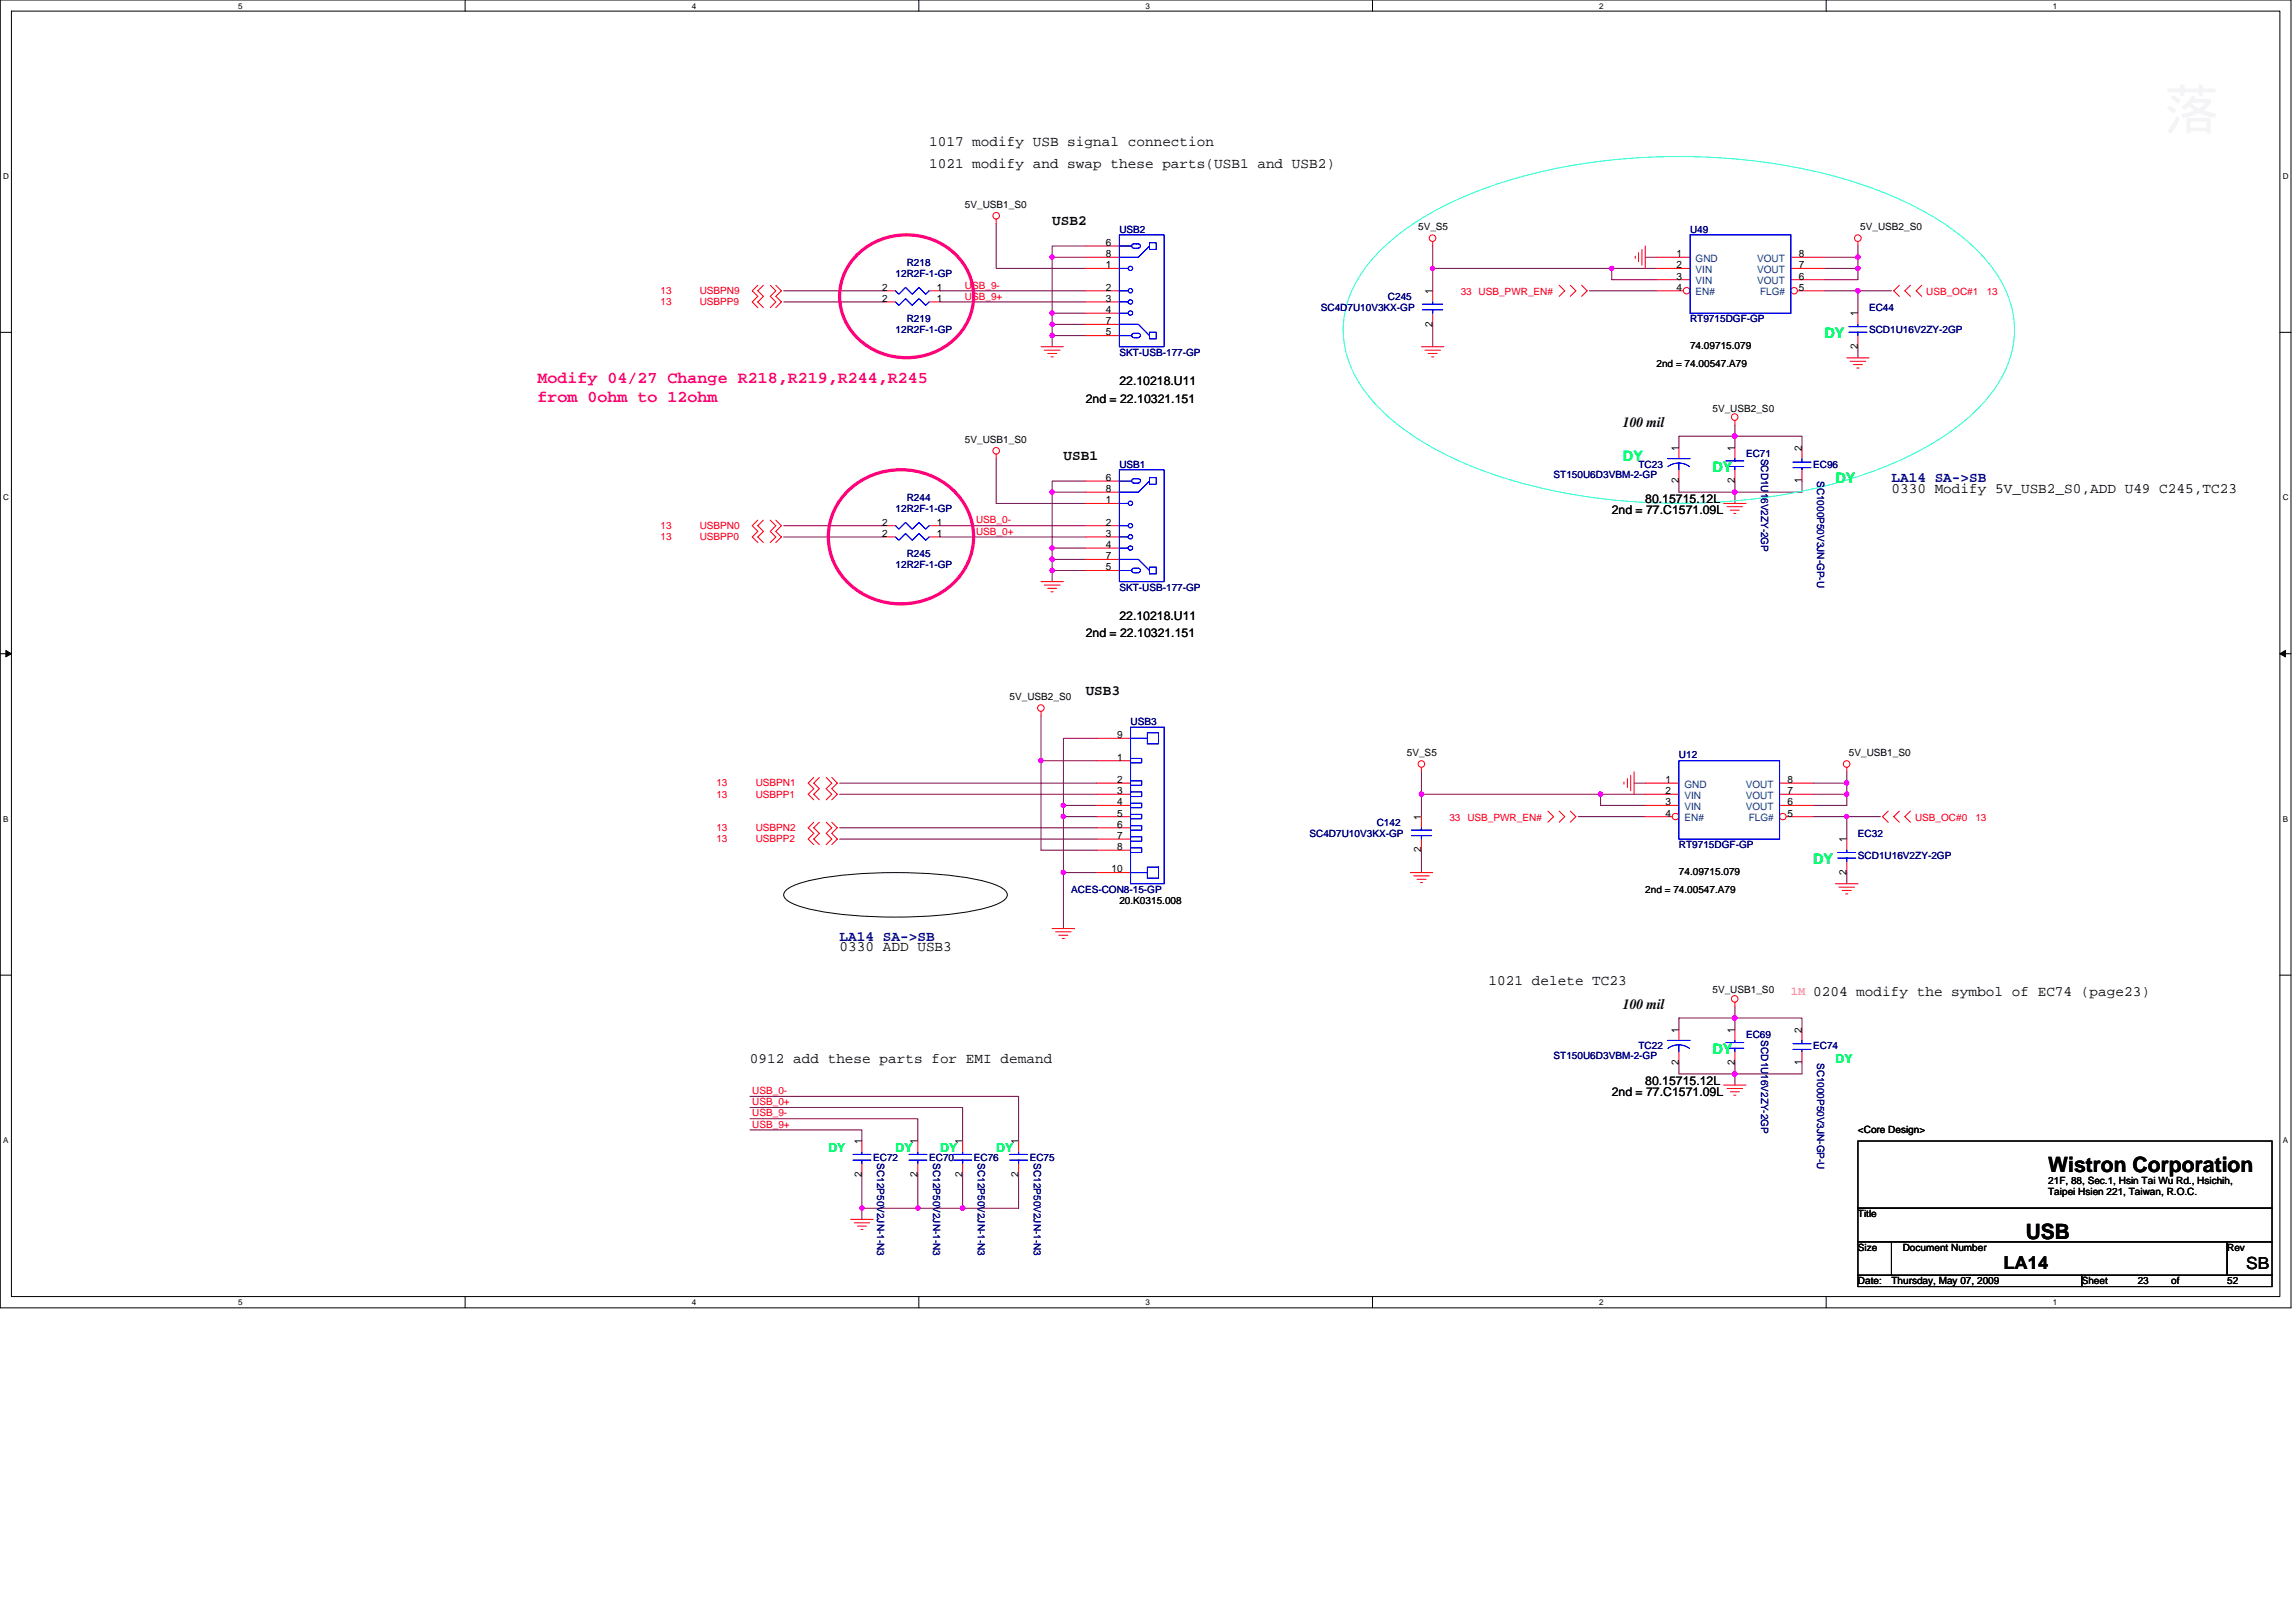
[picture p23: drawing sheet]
<svg xmlns="http://www.w3.org/2000/svg" width="297mm" height="210mm" viewBox="0 0 297 210" stroke-linecap="round" stroke-linejoin="round" font-family="sans-serif">
<defs><g id="words">
<g font-size="2.7">
<text x="265" y="151.7">Wistron Corporation</text>
<text x="262.1" y="160.3">USB</text>
</g>
<text font-size="2.3" x="259.2" y="164.3">LA14</text>
<g font-size="2.2" fill="#ff0080">
<text x="69.5" y="49.6">Modify 04/27 Change R218,R219,R244,R245</text>
<text x="69.5" y="52">from 0ohm to 12ohm</text>
</g>
<text font-size="2.2" x="290.6" y="164.2">SB</text>
<g font-size="1.9">
<text x="120.2" y="18.9">1017 modify USB signal connection</text>
<text x="120.2" y="21.8">1021 modify and swap these parts(USB1 and USB2)</text>
<text x="136.1" y="29.1">USB2</text>
<text x="137.6" y="59.5">USB1</text>
<text x="210" y="55.2">100 mil</text>
<text x="244.7" y="63.8">0330 Modify 5V_USB2_S0,ADD U49 C245,TC23</text>
<text x="140.5" y="89.9">USB3</text>
<text x="108.6" y="123.1">0330 ADD USB3</text>
<text x="192.6" y="127.4">1021 delete TC23</text>
<text x="210" y="130.5">100 mil</text>
<text x="234.6" y="128.9">0204 modify the symbol of EC74 (page23)</text>
<text x="97" y="137.6">0912 add these parts for EMI demand</text>
</g>
<g font-size="1.9" fill="#0f0">
<text x="236" y="43.7">DY</text>
<text x="221.5" y="61.1">DY</text>
<text x="237.5" y="62.5">DY</text>
<text x="234.6" y="111.8">DY</text>
<text x="221.5" y="136.4">DY</text>
</g>
<text font-size="1.9" fill="#00ff40" x="210" y="59.6">DY</text>
<g font-size="1.9" fill="#000080">
<text x="244.7" y="62.4">LA14 SA-&gt;SB</text>
<text x="108.6" y="121.8">LA14 SA-&gt;SB</text>
</g>
<g font-size="1.6">
<text x="140.5" y="52.1">2nd = 22.10321.151</text>
<text x="144.8" y="49.8">22.10218.U11</text>
<text x="212.8" y="65.1">80.15715.12L</text>
<text x="208.5" y="66.6">2nd = 77.C1571.09L</text>
<text x="140.5" y="82.5">2nd = 22.10321.151</text>
<text x="144.8" y="80.2">22.10218.U11</text>
<text x="208.5" y="141.8">2nd = 77.C1571.09L</text>
<text x="212.8" y="140.4">80.15715.12L</text>
</g>
<text font-size="1.6" fill="#ff80c0" x="231.7" y="128.7">1M</text>
<g font-size="1.6" fill="#0f0">
<text x="237.5" y="137.6">DY</text>
<text x="107.2" y="149.1">DY</text>
<text x="115.9" y="149.1">DY</text>
<text x="121.6" y="149.1">DY</text>
<text x="128.9" y="149.1">DY</text>
</g>
<g font-size="1.3">
<text x="124.8" y="26.9">5V_USB1_S0</text>
<text x="183.5" y="29.8">5V_S5</text>
<text x="240.7" y="29.8">5V_USB2_S0</text>
<text x="143.1" y="31.8">6</text>
<text x="143.1" y="33.3">8</text>
<text x="143.1" y="34.7">1</text>
<text x="216.9" y="33.3">1</text>
<text x="216.9" y="34.7">2</text>
<text x="232.7" y="34.7">7</text>
<text x="232.7" y="33.3">8</text>
<text x="114.1" y="37.6">2</text>
<text x="114.1" y="39.1">2</text>
<text x="121.2" y="37.6">1</text>
<text x="121.2" y="39.1">1</text>
<text x="143.1" y="37.6">2</text>
<text x="143.1" y="39.1">3</text>
<text x="143.1" y="40.5">4</text>
<text x="143.1" y="42">7</text>
<text x="185.3" y="38.1" transform="rotate(-90 185.3 38.1)">1</text>
<text x="216.9" y="36.2">3</text>
<text x="216.9" y="37.6">4</text>
<text x="232.7" y="36.2">6</text>
<text x="232.7" y="37.6">5</text>
<text x="240.3" y="41" transform="rotate(-90 240.3 41)">1</text>
<text x="143.1" y="43.4">5</text>
<text x="185.3" y="42.3" transform="rotate(-90 185.3 42.3)">2</text>
<text x="214.3" y="47.5">2nd = 74.00547.A79</text>
<text x="218.6" y="45.2">74.09715.079</text>
<text x="240.3" y="45.2" transform="rotate(-90 240.3 45.2)">2</text>
<text x="221.5" y="53.3">5V_USB2_S0</text>
<text x="124.8" y="57.3">5V_USB1_S0</text>
<text x="217.2" y="58.3" transform="rotate(-90 217.2 58.3)">1</text>
<text x="224.4" y="58.3" transform="rotate(-90 224.4 58.3)">1</text>
<text x="233.1" y="58.3" transform="rotate(-90 233.1 58.3)">2</text>
<text x="143.1" y="62.2">6</text>
<text x="143.1" y="63.7">8</text>
<text x="143.1" y="65.1">1</text>
<text x="217.2" y="62.5" transform="rotate(-90 217.2 62.5)">2</text>
<text x="224.4" y="62.5" transform="rotate(-90 224.4 62.5)">2</text>
<text x="233.1" y="62.5" transform="rotate(-90 233.1 62.5)">1</text>
<text x="114.1" y="69.5">2</text>
<text x="114.1" y="68">2</text>
<text x="121.2" y="69.5">1</text>
<text x="121.2" y="68">1</text>
<text x="143.1" y="68">2</text>
<text x="143.1" y="69.5">3</text>
<text x="143.1" y="70.9">4</text>
<text x="143.1" y="72.4">7</text>
<text x="143.1" y="73.8">5</text>
<text x="130.6" y="90.6">5V_USB2_S0</text>
<text x="144.5" y="95.5">9</text>
<text x="144.5" y="98.4">1</text>
<text x="144.5" y="101.3">2</text>
<text x="182" y="97.9">5V_S5</text>
<text x="215.5" y="101.3">1</text>
<text x="231.2" y="101.3">8</text>
<text x="239.2" y="97.9">5V_USB1_S0</text>
<text x="144.5" y="102.8">3</text>
<text x="144.5" y="104.2">4</text>
<text x="144.5" y="105.7">5</text>
<text x="144.5" y="107.1">6</text>
<text x="183.9" y="106.1" transform="rotate(-90 183.9 106.1)">1</text>
<text x="215.5" y="102.8">2</text>
<text x="215.5" y="104.2">3</text>
<text x="215.5" y="105.7">4</text>
<text x="231.2" y="104.2">6</text>
<text x="231.2" y="102.8">7</text>
<text x="231.2" y="105.7">5</text>
<text x="143.8" y="112.9">10</text>
<text x="144.5" y="108.6">7</text>
<text x="144.5" y="110">8</text>
<text x="183.9" y="110.3" transform="rotate(-90 183.9 110.3)">2</text>
<text x="217.2" y="113.2">74.09715.079</text>
<text x="238.9" y="113.2" transform="rotate(-90 238.9 113.2)">2</text>
<text x="238.9" y="109" transform="rotate(-90 238.9 109)">1</text>
<text x="144.8" y="117">20.K0315.008</text>
<text x="212.8" y="115.5">2nd = 74.00547.A79</text>
<text x="221.5" y="128.6">5V_USB1_S0</text>
<text x="217.2" y="137.8" transform="rotate(-90 217.2 137.8)">2</text>
<text x="217.2" y="133.6" transform="rotate(-90 217.2 133.6)">1</text>
<text x="224.4" y="137.8" transform="rotate(-90 224.4 137.8)">2</text>
<text x="224.4" y="133.6" transform="rotate(-90 224.4 133.6)">1</text>
<text x="233.1" y="137.8" transform="rotate(-90 233.1 137.8)">1</text>
<text x="233.1" y="133.6" transform="rotate(-90 233.1 133.6)">2</text>
<text x="111.5" y="148.1" transform="rotate(-90 111.5 148.1)">1</text>
<text x="118.7" y="148.1" transform="rotate(-90 118.7 148.1)">1</text>
<text x="124.5" y="148.1" transform="rotate(-90 124.5 148.1)">1</text>
<text x="131.8" y="148.1" transform="rotate(-90 131.8 148.1)">1</text>
<text x="240.4" y="146.7">&lt;Core Design&gt;</text>
<text x="111.5" y="152.3" transform="rotate(-90 111.5 152.3)">2</text>
<text x="118.7" y="152.3" transform="rotate(-90 118.7 152.3)">2</text>
<text x="124.5" y="152.3" transform="rotate(-90 124.5 152.3)">2</text>
<text x="131.8" y="152.3" transform="rotate(-90 131.8 152.3)">2</text>
<text x="265" y="153.2">21F, 88, Sec.1, Hsin Tai Wu Rd., Hsichih,</text>
<text x="265" y="154.7">Taipei Hsien 221, Taiwan, R.O.C.</text>
<text x="240.4" y="157.5">Title</text>
<text x="240.4" y="161.9">Size</text>
<text x="246.2" y="161.9">Document Number</text>
<text x="288.1" y="161.9">Rev</text>
<text x="240.4" y="166.2">Date:</text>
<text x="244.7" y="166.2">Thursday, May 07, 2009</text>
<text x="269.3" y="166.2">Sheet</text>
<text x="276.6" y="166.2">23</text>
<text x="280.9" y="166.2">of</text>
<text x="288.1" y="166.2">52</text>
</g>
<g font-size="1.3" fill="#000080">
<text x="115.9" y="35.9">12R2F-1-GP</text>
<text x="117.3" y="34.5">R218</text>
<text x="144.8" y="30.1">USB2</text>
<text x="218.6" y="30.1">U49</text>
<text x="117.3" y="41.7">R219</text>
<text x="170.9" y="40.2">SC4D7U10V3KX-GP</text>
<text x="179.6" y="38.8">C245</text>
<text x="218.6" y="41.7">RT9715DGF-GP</text>
<text x="241.8" y="40.2">EC44</text>
<text x="115.9" y="43.1">12R2F-1-GP</text>
<text x="144.8" y="46">SKT-USB-177-GP</text>
<text x="241.8" y="43.1">SCD1U16V2ZY-2GP</text>
<text x="225.9" y="59.1">EC71</text>
<text x="227.9" y="59.4" transform="rotate(90 227.9 59.4)">SCD1U16V2ZY-2GP</text>
<text x="117.3" y="64.9">R244</text>
<text x="144.8" y="60.5">USB1</text>
<text x="201" y="61.8">ST150U6D3VBM-2-GP</text>
<text x="212" y="60.5">TC23</text>
<text x="234.6" y="60.5">EC96</text>
<text x="235.1" y="62.3" transform="rotate(90 235.1 62.3)">SC1000P50V3JN-GP-U</text>
<text x="115.9" y="66.3">12R2F-1-GP</text>
<text x="115.9" y="73.6">12R2F-1-GP</text>
<text x="117.3" y="72.1">R245</text>
<text x="144.8" y="76.4">SKT-USB-177-GP</text>
<text x="146.3" y="93.8">USB3</text>
<text x="217.2" y="98.1">U12</text>
<text x="178.1" y="106.8">C142</text>
<text x="169.4" y="108.3">SC4D7U10V3KX-GP</text>
<text x="217.2" y="109.7">RT9715DGF-GP</text>
<text x="240.4" y="108.3">EC32</text>
<text x="240.4" y="111.2">SCD1U16V2ZY-2GP</text>
<text x="138.6" y="115.5">ACES-CON8-15-GP</text>
<text x="201" y="137.1">ST150U6D3VBM-2-GP</text>
<text x="212" y="135.8">TC22</text>
<text x="225.9" y="134.3">EC69</text>
<text x="227.9" y="134.6" transform="rotate(90 227.9 134.6)">SCD1U16V2ZY-2GP</text>
<text x="234.6" y="135.8">EC74</text>
<text x="235.1" y="137.5" transform="rotate(90 235.1 137.5)">SC1000P50V3JN-GP-U</text>
<text x="113" y="150.3">EC72</text>
<text x="113.5" y="150.6" transform="rotate(90 113.5 150.6)">SC12P50V2JN-1-N3</text>
<text x="120.2" y="150.3">EC70</text>
<text x="120.7" y="150.6" transform="rotate(90 120.7 150.6)">SC12P50V2JN-1-N3</text>
<text x="126" y="150.3">EC76</text>
<text x="126.5" y="150.6" transform="rotate(90 126.5 150.6)">SC12P50V2JN-1-N3</text>
<text x="133.2" y="150.3">EC75</text>
<text x="133.7" y="150.6" transform="rotate(90 133.7 150.6)">SC12P50V2JN-1-N3</text>
</g>
<g font-size="1.3" fill="#004080">
<text x="219.4" y="33.9">GND</text>
<text x="219.4" y="35.3">VIN</text>
<text x="227.3" y="35.3">VOUT</text>
<text x="227.3" y="33.9">VOUT</text>
<text x="219.4" y="36.8">VIN</text>
<text x="219.4" y="38.2">EN#</text>
<text x="227.3" y="36.8">VOUT</text>
<text x="227.7" y="38.2">FLG#</text>
<text x="217.9" y="101.9">GND</text>
<text x="225.9" y="101.9">VOUT</text>
<text x="217.9" y="103.4">VIN</text>
<text x="217.9" y="104.8">VIN</text>
<text x="217.9" y="106.3">EN#</text>
<text x="225.9" y="104.8">VOUT</text>
<text x="225.9" y="103.4">VOUT</text>
<text x="226.2" y="106.3">FLG#</text>
</g>
<g font-size="1.3" fill="#f00">
<text x="85.4" y="38.1">13</text>
<text x="85.4" y="39.5">13</text>
<text x="90.5" y="38.1">USBPN9</text>
<text x="90.5" y="39.5">USBPP9</text>
<text x="124.8" y="37.3">USB_9-</text>
<text x="124.8" y="38.8">USB_9+</text>
<text x="189" y="38.2">33 USB_PWR_EN#</text>
<text x="249.2" y="38.2">USB_OC#1</text>
<text x="257" y="38.2">13</text>
<text x="85.4" y="68.5">13</text>
<text x="85.4" y="69.9">13</text>
<text x="90.5" y="68.5">USBPN0</text>
<text x="90.5" y="69.9">USBPP0</text>
<text x="126.3" y="67.7">USB_0-</text>
<text x="126.3" y="69.2">USB_0+</text>
<text x="92.7" y="101.8">13</text>
<text x="97.8" y="101.8">USBPN1</text>
<text x="92.7" y="103.2">13</text>
<text x="92.7" y="107.6">13</text>
<text x="97.8" y="103.2">USBPP1</text>
<text x="97.8" y="107.6">USBPN2</text>
<text x="187.5" y="106.3">33 USB_PWR_EN#</text>
<text x="247.8" y="106.3">USB_OC#0</text>
<text x="255.6" y="106.3">13</text>
<text x="92.7" y="109">13</text>
<text x="97.8" y="109">USBPP2</text>
<text x="97.3" y="143">USB_0+</text>
<text x="97.3" y="141.6">USB_0-</text>
<text x="97.3" y="145.9">USB_9+</text>
<text x="97.3" y="144.5">USB_9-</text>
</g>
<g font-size="1">
<text x="30.8" y="1.1">5</text>
<text x="89.5" y="1.1">4</text>
<text x="148.2" y="1.1">3</text>
<text x="206.9" y="1.1">2</text>
<text x="265.6" y="1.1">1</text>
<text x=".4" y="23.2">D</text>
<text x="295.3" y="23.2">D</text>
<text x=".4" y="64.7">C</text>
<text x="295.3" y="64.7">C</text>
<text x=".4" y="106.3">B</text>
<text x="295.3" y="106.3">B</text>
<text x=".4" y="147.9">A</text>
<text x="295.3" y="147.9">A</text>
<text x="30.8" y="168.9">5</text>
<text x="89.5" y="168.9">4</text>
<text x="148.2" y="168.9">3</text>
<text x="206.9" y="168.9">2</text>
<text x="265.6" y="168.9">1</text>
</g>
</g></defs>
<path d="M0 0h296.4v169.2h-296.4zM1.5 1.4h293.5v166.4h-293.5z" fill="none" stroke="#000" stroke-width=".13"/>
<g fill="#fff">
<path d="M30.8 .1h.6v1.2h-.6z"/>
<path d="M30.8 167.9h.6v1.2h-.6z"/>
</g>
<path d="M60.2 0v1.4M60.2 167.8v1.4" fill="none" stroke="#000" stroke-width=".13"/>
<g fill="#fff">
<path d="M89.5 .1h.6v1.2h-.6z"/>
<path d="M89.5 167.9h.6v1.2h-.6z"/>
</g>
<path d="M118.9 0v1.4M118.9 167.8v1.4" fill="none" stroke="#000" stroke-width=".13"/>
<g fill="#fff">
<path d="M148.2 .1h.6v1.2h-.6z"/>
<path d="M148.2 167.9h.6v1.2h-.6z"/>
</g>
<path d="M177.6 0v1.4M177.6 167.8v1.4" fill="none" stroke="#000" stroke-width=".13"/>
<g fill="#fff">
<path d="M206.9 .1h.6v1.2h-.6z"/>
<path d="M206.9 167.9h.6v1.2h-.6z"/>
</g>
<path d="M236.3 0v1.4M236.3 167.8v1.4" fill="none" stroke="#000" stroke-width=".13"/>
<g fill="#fff">
<path d="M265.6 .1h.6v1.2h-.6z"/>
<path d="M265.6 167.9h.6v1.2h-.6z"/>
<path d="M.4 22.2h.7v1.2h-.7z"/>
<path d="M295.3 22.2h.8v1.2h-.8z"/>
<path d="M.4 63.8h.7v1.2h-.7z"/>
<path d="M295.3 63.8h.8v1.2h-.8z"/>
</g>
<path d="M0 43h1.5M295 43h1.4" fill="none" stroke="#000" stroke-width=".13"/>
<g fill="#fff">
<path d="M.4 105.4h.7v1.2h-.7z"/>
<path d="M295.3 105.4h.7v1.2h-.7z"/>
</g>
<path d="M0 84.6h1.5M295 84.6h1.4" fill="none" stroke="#000" stroke-width=".13"/>
<path d="M.8 84.2l.7 .4-.7 .4zM295 84.6l.7-.4v.8z" fill="#000" stroke="#000" stroke-width=".13"/>
<g fill="#fff">
<path d="M.4 147h.7v1.1h-.7z"/>
<path d="M295.3 147h.7v1.1h-.7z"/>
</g>
<path d="M101.8 115.1a14 14 0 0 1 5.8-1.7 63 63 0 0 1 19.1 .5 8.7 8.7 0 0 1 3.2 1.2l.3 .3 .1 .4-.1 .4a4.6 4.6 0 0 1-2.5 1.2 55.4 55.4 0 0 1-17.1 1.1 26.8 26.8 0 0 1-8.2-1.7l-.6-.3-.3-.3-.1-.4 .1-.4zM0 126.2h1.5M295 126.2h1.4M240.4 147.7h53.5v8.7h-53.5zM240.4 156.4h53.5v4.3h-53.5zM240.4 160.7h4.3v4.3h-4.3zM240.4 165h28.9v1.5h-28.9zM244.7 160.7h43.4v4.3h-43.4zM269.3 165h24.6v1.5h-24.6zM288.1 160.7h5.8v4.3h-5.8z" fill="none" stroke="#000" stroke-width=".13"/>
<g fill="none" stroke="#800040" stroke-width=".13">
<path d="M101.4 39.1h13M101.4 37.6h13M121.6 39.1h18.9M121.6 37.6h18.9M128.9 29v5.7h11.6M136.1 33.3v7.2M136.1 33.3h4.4M140.5 31.8h-4.4v1.5M185.4 31.8v5.8M185.4 34.7h23.1v1.5h5.8M205.6 37.6h8.7M208.5 34.7h5.8"/>
<path d="M212.8 33.3h1.5M236 34.7h4.4M236 33.3h4.4M236 37.6h8.7M240.4 31.8v4.4h-4.4M240.4 37.6v2.9M128.9 59.4v5.8h11.6M136.1 40.5v1.5h4.4M136.1 42v1.4h4.4M136.1 40.5h4.4M136.1 43.4v1.5M185.4 42v2.9"/>
<path d="M217.2 57.9v-1.4h7.2h8.7v1.4M224.4 55v2.9M240.4 44.9v1.4M101.4 69.5h13M101.4 68h13M121.6 69.5h18.9M121.6 68h18.9M136.1 72.4v1.4h4.4M136.1 70.9v1.5h4.4M136.1 63.7v7.2M136.1 73.8v1.5M136.1 70.9h4.4"/>
<path d="M136.1 63.7h4.4M140.5 62.3h-4.4v1.4M217.2 62.3v1.4h7.2v1.5M224.4 62.3v1.4h8.7v-1.4M134.7 98.4h7.2M134.7 92.6v17.4h7.2M141.9 95.5h-4.3v10.2M183.9 99.9v5.8M238.9 99.9v4.3h-4.3M108.6 101.3h33.3M108.6 102.8h33.3M108.6 107.1h33.3"/>
<path d="M108.6 108.6h33.3M137.6 104.2h4.3M137.6 112.9h4.3M137.6 112.9v7.3M141.9 105.7h-4.3v7.2M183.9 102.8h23.2v1.4h5.7M183.9 110v2.9M204.2 105.7h8.6M207.1 102.8h5.7M211.4 101.3h1.4M234.6 101.3h4.3M234.6 102.8h4.3"/>
<path d="M238.9 112.9v1.5M238.9 105.7v2.9M243.3 105.7h-8.7M217.2 133.2v-1.5h15.9v1.5M217.2 137.5v1.5h7.2v1.4M224.4 137.5v1.5h8.7v-1.5M224.4 130.3v2.9M97 146.2h14.5v1.5M97 141.9h34.8v5.8M97 144.8h21.7v2.9M97 143.3h27.5v4.4M111.5 152v5.8"/>
<path d="M118.7 152v4.4M124.5 152v4.4M131.8 152v4.4h-20.3"/>
</g>
<g fill="#f0f" stroke="#f0f" stroke-width=".13">
<circle cx="224.4" cy="131.7" r=".28"/>
<circle cx="224.4" cy="139" r=".28"/>
<circle cx="238.9" cy="101.3" r=".28"/>
<circle cx="207" cy="102.8" r=".28"/>
<circle cx="183.9" cy="102.8" r=".28"/>
<circle cx="238.9" cy="102.8" r=".28"/>
<circle cx="238.9" cy="105.7" r=".28"/>
<circle cx="136.1" cy="43.4" r=".28"/>
<circle cx="136.1" cy="73.8" r=".28"/>
<circle cx="118.7" cy="156.3" r=".28"/>
<circle cx="111.5" cy="156.3" r=".28"/>
<circle cx="124.5" cy="156.3" r=".28"/>
<circle cx="136.1" cy="40.5" r=".28"/>
<circle cx="136.1" cy="70.9" r=".28"/>
<circle cx="136.1" cy="63.7" r=".28"/>
<circle cx="136.1" cy="72.4" r=".28"/>
<circle cx="136.1" cy="33.3" r=".28"/>
<circle cx="136.1" cy="42" r=".28"/>
<circle cx="134.7" cy="98.4" r=".28"/>
<circle cx="224.4" cy="56.4" r=".28"/>
<circle cx="224.4" cy="63.7" r=".28"/>
<circle cx="240.4" cy="33.3" r=".28"/>
<circle cx="208.5" cy="34.7" r=".28"/>
<circle cx="185.3" cy="34.7" r=".28"/>
<circle cx="240.4" cy="34.7" r=".28"/>
<circle cx="240.4" cy="37.6" r=".29"/>
<circle cx="137.6" cy="104.2" r=".28"/>
<circle cx="137.6" cy="105.7" r=".28"/>
<circle cx="137.6" cy="112.9" r=".28"/>
</g>
<g fill="none" stroke="#f00" stroke-width=".13">
<path d="M98 36.9l-.7 .7 .7 .8-.7 .7 .7 .7M98.8 36.9l-.8 .7 .8 .8-.8 .7 .8 .7M99.6 36.9l.8 .7-.8 .8 .8 .7-.8 .7M100.4 36.9l.7 .7-.7 .8 .7 .7-.7 .7M114.4 37.6h1.5M120.2 37.6h1.4M128.9 28.4v.6M185.4 31.3v.5M185.4 37.6v1.5M201.7 36.9l.7 .7-.7 .8M203.2 36.9l.7 .7-.7 .8M204.6 36.9l.7 .7-.7 .8"/>
<path d="M211.6 33.1v.3M212 32.7v1.2M212.4 32.3v2M212.8 31.8v2.9M214.3 33.3h4.3M214.3 34.7h4.3M214.3 36.2h4.3M240.4 31.3v.5M245.7 36.9l-.7 .7 .7 .8M247.2 36.9l-.8 .7 .8 .8M248.6 36.9l-.7 .7 .7 .8M128.9 58.8v.6"/>
<path d="M134.7 44.9h2.9M135.1 45.3h2M135.5 45.7h1.2M136 46.2h.3M183.9 44.9h2.9M184.3 45.3h2.1M184.8 45.7h1.1M185.2 46.2h.3M185.4 40.5v1.5M217.2 57.9v1.5M224.4 54.4v.6M238.9 46.3h2.9"/>
<path d="M239.3 46.8h2.1M239.8 47.2h1.1M240.2 47.6h.3M98 67.3l-.7 .7 .7 .8-.7 .7 .7 .7M98.8 67.3l-.8 .7 .8 .8-.8 .7 .8 .7M99.6 67.3l.8 .7-.8 .8 .8 .7-.8 .7M100.4 67.3l.7 .7-.7 .8 .7 .7-.7 .7M114.4 69.5h1.5M120.2 69.5h1.4M134.7 75.3h2.9M135.1 75.7h2M135.5 76.1h1.2"/>
<path d="M136 76.6h.3M140.5 65.2h4.3M140.5 69.5h4.3M140.5 62.3h4.3M140.5 63.7h4.3M140.5 68h4.3M140.5 70.9h4.3M140.5 72.4h4.3M140.5 73.8h4.3M217.2 60.8v1.5M223 65.2h2.9M223.4 65.6h2"/>
<path d="M223.9 66h1.1M224.3 66.4h.3M134.7 92.1v.5M183.9 99.3v.6M211.4 99.9v2.9M238.9 99.3v.6M105.3 100.6l-.7 .7 .7 .8-.7 .7 .7 .7M105.3 106.4l-.7 .7 .7 .7-.7 .8 .7 .7M106 100.6l-.7 .7 .7 .8-.7 .7 .7 .7M106 106.4l-.7 .7 .7 .7-.7 .8 .7 .7M106.9 100.6l.7 .7-.7 .8 .7 .7-.7 .7M106.9 106.4l.7 .7-.7 .7 .7 .8-.7 .7"/>
<path d="M107.6 100.6l.7 .7-.7 .8 .7 .7-.7 .7M107.6 106.4l.7 .7-.7 .7 .7 .8-.7 .7M182.5 112.9h2.9M182.9 113.3h2M183.3 113.8h1.2M183.8 114.2h.2M200.3 105l.7 .7-.7 .7M201.7 105l.7 .7-.7 .7M203.2 105l.7 .7-.7 .7M210.1 101.2v.3M210.5 100.8v1.1M211 100.3v2"/>
<path d="M237.5 114.4h2.9M237.9 114.8h2M238.3 115.2h1.2M238.8 115.7h.3M244.3 105l-.8 .7 .8 .7M245.7 105l-.7 .7 .7 .7M247.2 105l-.8 .7 .8 .7M136.1 120.2h2.9M136.6 120.6h2M137 121h1.2M137.4 121.5h.3M217.2 133.2v1.4"/>
<path d="M217.2 136.1v1.4M224.4 129.7v.6M233.1 133.2v1.4M233.1 136.1v1.4M110.1 157.8h2.9M110.5 158.2h2M110.9 158.7h1.2M111.4 159.1h.3M124.5 147.7v1.4M124.5 150.6v1.4M223 140.4h2.9M223.4 140.9h2"/>
<path d="M223.9 141.3h1.1M224.3 141.7h.3"/>
<circle cx="128.9" cy="27.9" r=".43"/>
<circle cx="185.3" cy="30.8" r=".43"/>
<circle cx="240.4" cy="30.8" r=".43"/>
<circle cx="128.9" cy="58.3" r=".43"/>
<circle cx="224.4" cy="54" r=".43"/>
<circle cx="134.7" cy="91.6" r=".43"/>
<circle cx="183.9" cy="98.9" r=".43"/>
<circle cx="238.9" cy="98.9" r=".43"/>
<circle cx="224.4" cy="129.3" r=".43"/>
</g>
<path d="M178.8 32.2a39.6 39.6 0 0 1 15.6-8.6 79.6 79.6 0 0 1 45.5 0 39.7 39.7 0 0 1 15.7 8.6 15.5 15.5 0 0 1 4.9 8.9 13.3 13.3 0 0 1-3.6 10.7 32.2 32.2 0 0 1-12.2 8.3 72.8 72.8 0 0 1-30.6 5 67.8 67.8 0 0 1-26.6-6 30.9 30.9 0 0 1-10-7.3 13.6 13.6 0 0 1-3.6-10.7 15.5 15.5 0 0 1 4.9-8.9z" fill="none" stroke="#0ff" stroke-width=".13"/>
<path d="M111.2 32.7a9.1 9.1 0 0 1 13.6 1.6 7.6 7.6 0 0 1-3.1 10.9 9 9 0 0 1-12.4-3.8 7.5 7.5 0 0 1 1.9-8.7zM109.9 63.3a9.9 9.9 0 0 1 14.8 1.8 8.3 8.3 0 0 1-3.4 11.9 9.8 9.8 0 0 1-13.4-4.2 8.2 8.2 0 0 1 2-9.5z" fill="none" stroke="#ff0080" stroke-width=".42"/>
<g fill="none" stroke="#00f" stroke-width=".13">
<path d="M115.9 37.6l.4 .5 .9-.9 .8 .9 .9-.9 .9 .9 .4-.5M184 39.4h2.6M185.4 39.1v.3M184 40.1h2.6M185.4 40.1v.4M215.7 59.4h2.9M217.2 59.9v.9M115.9 69.5l.4 .4 .9-.9 .8 .9 .9-.9 .9 .9 .4-.4M144.8 72.4h2.5l1.4 1.4v.5h.9v-.9h-.9v.4M144.8 60.8h5.8v14.5h-5.8zM144.8 65.2h1.2M144.8 62.3h1.6"/>
<path d="M144.8 68h1.2M144.8 69.5h1.2M144.8 70.9h1.2M144.8 73.8h1.6M146.7 62a.28 .28 0 0 0-.3 .2 .28 .28 0 0 0 .3 .3M146.7 73.5a.29 .29 0 0 0-.3 .3 .29 .29 0 0 0 .3 .3M146.7 62.5h.6M146.7 62h.6M146.7 74.1h.6M146.7 73.5h.6M147.3 62a.28 .28 0 0 1 .2 .2 .28 .28 0 0 1-.2 .3M147.3 73.5a.29 .29 0 0 1 .2 .3 .29 .29 0 0 1-.2 .3"/>
<path d="M148.7 62.3v.4h.9v-.9h-.9v.5l-1.4 1.4h-2.5M215.8 60.4a2.37 2.37 0 0 1 1.4-.5 2.35 2.35 0 0 1 1.4 .5M215.7 134.6h2.9M215.8 135.7a2.37 2.37 0 0 1 1.4-.5 2.35 2.35 0 0 1 1.4 .5M217.2 135.2v.9M232 135.8h2.3M232 135.1h2.3M233.1 134.6v.5M233.1 135.8v.3M123.4 149.4h2.3M123.4 150.1h2.3M124.5 149.1v.3"/>
<path d="M124.5 150.1v.5"/>
<circle cx="146.3" cy="68" r=".28"/>
<circle cx="146.3" cy="65.1" r=".28"/>
<circle cx="146.3" cy="69.5" r=".28"/>
<circle cx="146.3" cy="70.9" r=".28"/>
</g>
<circle cx="218.2" cy="37.6" r=".42" fill="#fff" stroke="#f00" stroke-width=".13"/>
<path d="M214.3 37.6h3.5" fill="none" stroke="#f00" stroke-width=".13"/>
<circle cx="232.1" cy="37.6" r=".42" fill="#fff" stroke="#f00" stroke-width=".13"/>
<path d="M231.7 36.2h4.3M231.7 34.7h4.3M231.7 33.3h4.3M232.6 37.6h3.4M212.8 101.3h4.4M212.8 102.8h4.4M212.8 104.2h4.4" fill="none" stroke="#f00" stroke-width=".13"/>
<path d="M218.6 30.4h13.1v10.1h-13.1z" fill="none" stroke="#00f" stroke-width=".13"/>
<circle cx="216.8" cy="105.7" r=".42" fill="#fff" stroke="#f00" stroke-width=".13"/>
<path d="M212.8 105.7h3.5" fill="none" stroke="#f00" stroke-width=".13"/>
<circle cx="230.7" cy="105.7" r=".42" fill="#fff" stroke="#f00" stroke-width=".13"/>
<g fill="none" stroke="#f00" stroke-width=".13">
<path d="M114.4 39.1h1.5M120.2 39.1h1.4M140.5 39.1h4.3M140.5 31.8h4.3M140.5 33.3h4.3M140.5 34.7h4.3M140.5 37.6h4.3M140.5 40.5h4.3M140.5 42h4.3M140.5 43.4h4.3M224.4 57.9v1.5M233.1 57.9v1.5"/>
<path d="M240.4 40.5v1.5M240.4 43.4v1.5M114.4 68h1.5M120.2 68h1.4M224.4 60.8v1.5M233.1 60.8v1.5M141.9 98.4h4.4M141.9 95.5h4.4M141.9 105.7h4.4M141.9 104.2h4.4M141.9 102.8h4.4M141.9 101.3h4.4"/>
<path d="M141.9 107.1h4.4M141.9 108.6h4.4M141.9 110h4.4M141.9 112.9h4.4M183.9 105.7v1.4M183.9 108.6v1.4M230.2 104.2h4.4M230.2 102.8h4.4M230.2 101.3h4.4M231.1 105.7h3.5M238.9 108.6v1.4M238.9 111.5v1.4"/>
<path d="M224.4 133.2v1.4M224.4 136.1v1.4M111.5 147.7v1.4M111.5 150.6v1.4M118.7 147.7v1.4M118.7 150.6v1.4M131.8 147.7v1.4M131.8 150.6v1.4"/>
</g>
<g fill="none" stroke="#00f" stroke-width=".13">
<path d="M115.9 39.1l.4 .4 .9-.8 .8 .8 .9-.8 .9 .8 .4-.4M144.8 30.4h5.8v14.5h-5.8zM144.8 34.7h1.2M144.8 31.8h1.6M144.8 37.6h1.2M144.8 39.1h1.2M146.4 31.8v.2l.3 .1M146.7 31.6l-.3 .1v.1M146.7 32.1h.6M146.7 31.6h.6M147.3 31.6a.28 .28 0 0 1 .3 .2 .28 .28 0 0 1-.3 .3M148.7 31.8v.5h.9v-.9h-.9v.4l-1.4 1.5h-2.5"/>
<path d="M144.8 42h2.5l1.4 1.4v.5h.9v-.9h-.9v.4M144.8 40.5h1.2M144.8 43.4h1.6M146.7 43.1a.28 .28 0 0 0-.3 .3 .28 .28 0 0 0 .3 .3M146.7 43.7h.6M146.7 43.1h.6M147.3 43.1a.28 .28 0 0 1 .2 .3 .28 .28 0 0 1-.2 .3M223.3 59.6h2.3M224.4 59.4v.2M232 59.8h2.3M233.1 59.4v.4M239.2 42.3h2.3"/>
<path d="M239.2 43h2.3M240.4 42v.3M240.4 43v.4M115.9 68l.4 .5 .9-.9 .8 .9 .9-.9 .9 .9 .4-.5M223.3 60.4h2.3M224.4 60.4v.4M232 60.5h2.3M233.1 60.5v.3M146.3 98.1h1.4v.6h-1.4zM146.3 95.5h2.1M146.3 94.1h4.3v20.3h-4.3zM148.4 94.8h1.5v1.5h-1.5z"/>
<path d="M217.2 98.4h13v10.2h-13zM146.3 101h1.4v.6h-1.4zM146.3 102.5h1.4v.6h-1.4zM146.3 103.9h1.4v.6h-1.4zM146.3 105.4h1.4v.6h-1.4zM146.3 106.8h1.4v.6h-1.4zM146.3 108.3h1.4v.6h-1.4zM146.3 109.7h1.4v.6h-1.4zM146.3 112.9h2.1M148.4 112.2h1.5v1.4h-1.5zM182.6 108.1h2.6M182.6 107.4h2.6"/>
<path d="M183.9 107.1v.3M183.9 108.1v.5M237.8 110.3h2.3M237.8 111h2.3M238.9 110v.3M238.9 111v.5M223.3 134.9h2.3M223.3 135.7h2.3M224.4 134.6v.3M224.4 135.7v.4M110.4 149.4h2.3M110.4 150.1h2.3"/>
<path d="M111.5 149.1v.3M111.5 150.1v.5M117.6 149.4h2.3M117.6 150.1h2.3M118.7 149.1v.3M118.7 150.1v.5M130.6 149.4h2.3M130.6 150.1h2.3M131.8 149.1v.3M131.8 150.1v.5"/>
<circle cx="146.2" cy="37.6" r=".29"/>
<circle cx="146.3" cy="34.7" r=".28"/>
<circle cx="146.3" cy="39.1" r=".28"/>
<circle cx="146.3" cy="40.5" r=".28"/>
</g>
<g fill="#f0f" stroke="#f0f" stroke-width=".13">
<circle cx="224.4" cy="131.7" r=".28"/>
<circle cx="224.4" cy="139" r=".28"/>
<circle cx="238.9" cy="101.3" r=".28"/>
<circle cx="207" cy="102.8" r=".28"/>
<circle cx="183.9" cy="102.8" r=".28"/>
<circle cx="238.9" cy="102.8" r=".28"/>
<circle cx="238.9" cy="105.7" r=".28"/>
<circle cx="136.1" cy="43.4" r=".28"/>
<circle cx="136.1" cy="73.8" r=".28"/>
<circle cx="118.7" cy="156.3" r=".28"/>
<circle cx="111.5" cy="156.3" r=".28"/>
<circle cx="124.5" cy="156.3" r=".28"/>
<circle cx="136.1" cy="40.5" r=".28"/>
<circle cx="136.1" cy="70.9" r=".28"/>
<circle cx="136.1" cy="63.7" r=".28"/>
<circle cx="136.1" cy="72.4" r=".28"/>
<circle cx="136.1" cy="33.3" r=".28"/>
<circle cx="136.1" cy="42" r=".28"/>
<circle cx="134.7" cy="98.4" r=".28"/>
<circle cx="224.4" cy="56.4" r=".28"/>
<circle cx="224.4" cy="63.7" r=".28"/>
<circle cx="240.4" cy="33.3" r=".28"/>
<circle cx="208.5" cy="34.7" r=".28"/>
<circle cx="185.3" cy="34.7" r=".28"/>
<circle cx="240.4" cy="34.7" r=".28"/>
<circle cx="240.4" cy="37.6" r=".29"/>
<circle cx="137.6" cy="104.2" r=".28"/>
<circle cx="137.6" cy="105.7" r=".28"/>
<circle cx="137.6" cy="112.9" r=".28"/>
</g>
<use href="#words"/>
</svg>
